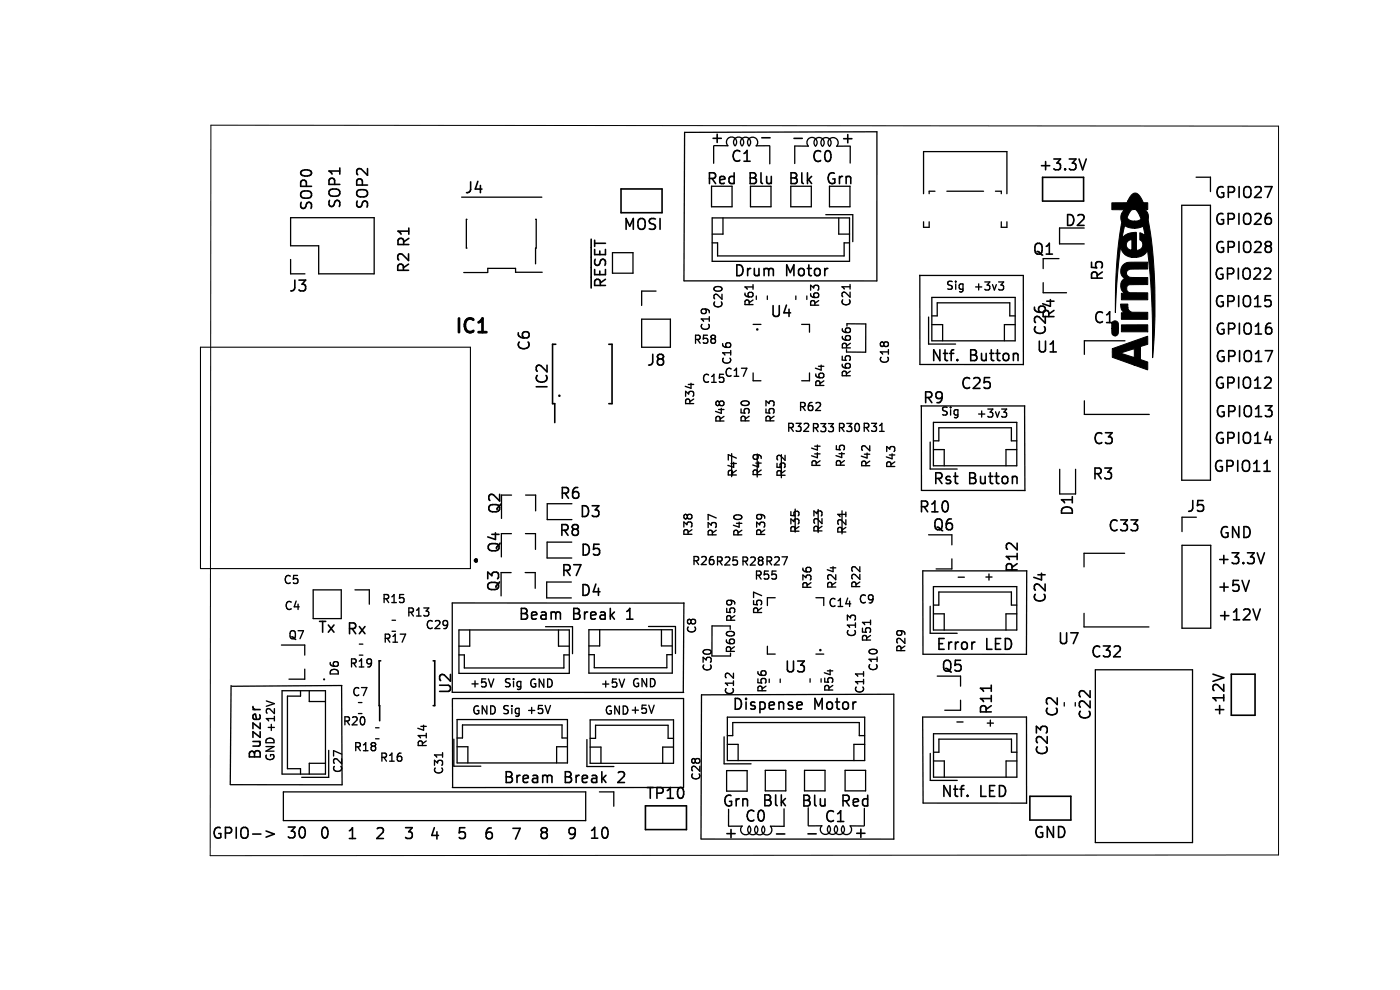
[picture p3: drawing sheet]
<svg xmlns="http://www.w3.org/2000/svg" width="297mm" height="210mm" viewBox="0 0 297 210" stroke-linecap="round" stroke-linejoin="round" font-family="sans-serif">
<g fill="none" stroke="#000" stroke-width=".27">
<path d="M145.2 28.1l40.8-.1v31.6h-40.9zM150.9 39.5h4.4v4.4h-4.4zM151.4 31v3.6M151.5 30.9h2.9M154.4 30.9a1.09 1.09 0 0 1 0-1.5 1.09 1.09 0 0 1 1.6 0 1.09 1.09 0 0 1 0 1.5M155.9 30.9a1.09 1.09 0 0 1 0-1.5 1.09 1.09 0 0 1 1.6 0 1.09 1.09 0 0 1 0 1.5M157.4 31a1.09 1.09 0 0 1 0-1.6 1.09 1.09 0 0 1 1.5 0 1.09 1.09 0 0 1 0 1.6M158.9 31a1.09 1.09 0 0 1 0-1.6 1.09 1.09 0 0 1 1.5 0 1.09 1.09 0 0 1 0 1.6M159.2 39.5h4.4v4.4h-4.4zM163.3 30.9h-2.9M163.3 31v3.8M167.8 39.5h4.3v4.4h-4.3z"/>
<path d="M168.6 31h2.9M168.6 31v3.7M171.5 31a1.09 1.09 0 0 1 0-1.5 1.09 1.09 0 0 1 1.5 0 1.09 1.09 0 0 1 0 1.5M173 31a1.09 1.09 0 0 1 0-1.5 1.09 1.09 0 0 1 1.5 0 1.09 1.09 0 0 1 0 1.5M174.5 31a1.08 1.08 0 0 1-.1-1.5 1.08 1.08 0 0 1 1.6 0 1.08 1.08 0 0 1 0 1.5 1.09 1.09 0 0 1 0-1.5 1.09 1.09 0 0 1 1.5 0 1.09 1.09 0 0 1 0 1.5M176 39.5h4.3v4.4h-4.3zM180.3 31h-2.8M180.4 31.1v3.5M253.7 37.6h3.1v3M61.6 46.2h17.8v11.9h-11.8v-6h-6zM61.6 55v3.1h3.1M97.9 41.8h17"/>
<path d="M98.4 57.8h5M99.1 46.5h-.2v6.1h.2M113.6 46.5h.2l-.2 9.5M115 57.8h-5.6v-.9h-5.9v.9M129.9 53.6h4.4v4.4h-4.4zM151.1 51.5h1.1v2.8h26.9v-2.8h1.1M151.1 46.2h29.1v9.2h-29.1zM153.4 46.2v3.5h-2.3M175.2 45.5h5.7v5.8M177.9 46.2v3.5h2.3M195.1 58.4h22v19M195.1 58.4l.1 18.9h21.9"/>
<path d="M195.9 41.1v-8.9h17.7v8.9M195.9 47v1.2h1.2v-1.2M198.4 40.6h-1.3v.5M200.9 40.6h7.8M211.2 40.6h1.2v.5M212.4 47v1.2h1.2v-1.2M221.3 60v2.1h5M224.7 54.9h-3.4v2.1M230 48.4h-5.2v3.3h5.2M250.7 43.5h6.1v58.4h-6.1zM136.1 67.7h6.1v6h-6.1zM139.2 61.7h-3.1v3.1"/>
<path d="M159.8 68.8h1.6M159.8 79.1v1.7h1.6M160.4 62.8v.7M162.8 62.8v.7M168.8 62.8v.7M170.1 68.8h1.6v1.7M171.2 62.8v.7M171.7 79.1v1.7h-1.6M179.7 69.2v-.5h4l-.1 6h-4v-.5M197 67.3v5.7h5.7M197.7 63.1h17.7v9.2h-17.7zM197.7 68.9h2.3v3.4"/>
<path d="M197.7 67h1.1v-2.8h15.4v2.8h1.2M215.4 68.9h-2.3v3.4M238.7 72.3h-8.7v2.9M155.2 96.2v4.9M160.6 96.3v4.9M165.8 96.4v4.9M195.4 86.1h22M195.5 86.1v17.9l21.9 .1v-18M197.3 93.8v5.7h5.8M198 95.4h2.3v3.4M198 93.5h1.2v-2.8h15.4v2.8h1.1M198 89.6h17.7v9.2h-17.7z"/>
<path d="M215.7 95.4h-2.3v3.4M224.8 99.5v5.3h3.4v-5.3M230 85v2.9h13.8M108.5 113.2h-2.1v4.9M108.5 105h-2.1v5M111.5 113.2h2.1v3.3M111.5 105h2.1v3.4M121.3 115h-5.2v3.4h5.2M121.3 106.9h-5.2v3.3h5.2M168.7 108v4.9M173.6 108.1v4.9M178.6 108.3v4.9"/>
<path d="M197 113.4h4.9v2.2M201.9 118.6v2.1h-3.3M238.6 117.4h-8.6v2.9M250.8 115.7h6v17.6h-6zM253.8 109.7h-3v3.1M59.7 136.8h5v2.2M66.4 125.1h6v6.1h-6zM75.3 125.1h3v3.1M76.2 139h.8M76.2 136.6h.8M83.2 133.9h.7M83.2 131.6h.7"/>
<path d="M97.4 138.9h1.1v2.8h21.1v-2.8h1.2M97.4 133.6h23.4v9.2h-23.4zM99.7 133.6v3.5h-2.3M108.4 121.5h-2.1v4.9M111.4 121.5h2.1v3.3M115.7 132.9h5.8v5.8M118.5 133.6v3.5h2.3M121.2 123.5h-5.2v3.3h5.2M124.9 138.9h1.2v2.7h15.4v-2.7h1.1M124.9 133.6h17.7v9.2h-17.7zM127.2 133.6v3.4h-2.3M137.6 132.9h5.7v5.7"/>
<path d="M140.3 133.6v3.4h2.3M145.1 127.9l-.1 19M145.1 127.9h-49.2v19h49.1M154.9 133.5v-.7h-3.8l-.1 6.4h4v-.7M162.8 137.1v1.6h1.7M164.5 126.8h-1.7v1.7M173.1 138.7h1.7M173.1 126.8h1.7v1.7M195.8 121.1v17.7h22M195.8 121.1h22v17.7M197.3 128.6v5.7h5.8M198 124.4h17.7v9.2h-17.7z"/>
<path d="M198 130.2h2.3v3.4M198 128.4h1.2v-2.8h15.4v2.8h1.1M215.7 130.2h-2.3v3.4M230 130.1v2.9h13.7M49 145.4l-.2 21M59.8 146.5h9.2v17.7h-9.2zM63.8 146.5v1.2h-2.8v15.4h2.8v1.1M64.7 141.9v2.2h-3.4M65.6 146.5v2.3h3.4M69.7 159.2v5.7h-5.7M72.5 145.4l.1 21.1h-23.7M72.5 145.4l-23.4 .2"/>
<path d="M76 151.4h.8M76 149h.8M79.7 156.7h.7M79.7 154.4h.7M96 148.2v18.8M96 148.2h49v18.8M96.3 156.8v5.7h5.7M97 158.4h2.3v3.4M97 156.5h1.1v-2.7h21.1v2.7h1.2M97 152.6h23.4v9.2h-23.4zM120.4 158.4h-2.3v3.4M124.5 156.9v5.7h5.7"/>
<path d="M125.2 152.7h17.7v9.2h-17.7zM125.2 158.5h2.3v3.4M125.2 156.6h1.1v-2.8h15.4v2.8h1.2M142.9 158.5h-2.3v3.4M153.6 156.3v5.7h5.7M154.3 152.1h29.1v9.2h-29.1zM154.3 157.9h2.3v3.4M154.3 156h1.1v-2.7h26.9v2.7h1.1M163.2 144v.8M165.5 144v.8M171.9 144v.7M174.2 144v.7"/>
<path d="M183.4 157.9h-2.3v3.4M197.3 159.8v5.7h5.8M198 159.6h1.2v-2.8h15.4v2.8h1.1M198 155.6h17.7v9.3h-17.7zM198.8 143.4h5v2.2M203.8 148.5v2.2h-3.4M217.8 152.1h-22.1l.1 18.2 22 .1M217.8 152.1v18.3M225.8 149v.8M228.1 149v.8M232.4 142.1h20.6v36.6h-20.6zM60.1 168h64.2v6.1h-64.2z"/>
<path d="M69 161.9h-3.4v2.3M127.2 168h3v3M145 167l-49 .1M148.7 177.9l.1-30.5 40.8-.1v30.7h-40.9M154.1 163.5h4.4v4.3h-4.4zM154.6 171.7v3.5M157.4 175.2a1.09 1.09 0 0 0 0 1.6 1.09 1.09 0 0 0 1.6 0 1.09 1.09 0 0 0 0-1.6 1.08 1.08 0 0 0-.1 1.6 1.08 1.08 0 0 0 1.6 0 1.08 1.08 0 0 0 0-1.6M157.5 175.2l-2.9 .1M160.4 175.2a1.07 1.07 0 0 0 0 1.6 1.07 1.07 0 0 0 1.5 0 1.07 1.07 0 0 0 0-1.5 1.09 1.09 0 0 0 0 1.5 1.09 1.09 0 0 0 1.5 0 1.09 1.09 0 0 0 0-1.5h3M162.4 163.4h4.3v4.4h-4.3zM166.3 171.6v3.6M170.7 163.4h4.3v4.4h-4.3z"/>
<path d="M171.5 171.3v3.8M174.3 175.1a1.09 1.09 0 0 0 0 1.6 1.09 1.09 0 0 0 1.6 0 1.09 1.09 0 0 0 0-1.6M174.4 175.2h-2.9M175.8 175.1a1.09 1.09 0 0 0 0 1.6 1.09 1.09 0 0 0 1.6 0 1.09 1.09 0 0 0 0-1.6M177.3 175.2a1.09 1.09 0 0 0 0 1.5 1.09 1.09 0 0 0 1.5 0 1.09 1.09 0 0 0 0-1.5M178.8 175.2a1.09 1.09 0 0 0 0 1.5 1.09 1.09 0 0 0 1.5 0 1.09 1.09 0 0 0 0-1.5M179.3 163.4h4.3v4.4h-4.3zM180.4 175.2h2.9M183.4 171.5v3.6M198 161.4h2.3v3.5M215.7 161.4h-2.3v3.5"/>
<circle cx="160.7" cy="69.9" r=".13"/>
<circle cx="118.7" cy="83.9" r=".13"/>
<circle cx="174" cy="137.9" r=".13"/>
</g>
<g fill="none" stroke="#000" stroke-width=".34">
<path d="M64 36.3a1.56 1.56 0 0 1 2.1 .3v.2a1.43 1.43 0 0 1-2.3 0zM65 39.5v-.8a.62 .62 0 0 0-.6-.5 .62 .62 0 0 0-.6 .5v.8h2.3M71 39.1v-.9a.62 .62 0 0 0-.6-.4 .62 .62 0 0 0-.6 .4v.9h2.3M72.1 35.6v1.3M72.1 36.3h-2.3l.6 .6M76.9 39.3v-.9a.62 .62 0 0 0-.6-.5 .62 .62 0 0 0-.6 .5v.9h2.3M78 35.8v1.4l-1.3-1.3a.62 .62 0 0 0-1 .3v.5l.2 .4M99.8 38.6v1.6a.74 .74 0 0 1-.8 .7M101.4 38.5l-.6 1.6h1.4M101.9 39.3v1.6M150.5 37.9h.9a.62 .62 0 0 0 .4-.6 .62 .62 0 0 0-.4-.6h-.9v2.2M151.1 37.9l.7 1"/>
<path d="M151.3 29.3h1.7M152.1 28.5v1.7M152.7 38.2l1.1-.2-.1-.5-.7-.1-.3 .3 .1 1.1 .2 .1 .7-.1M155.7 37.5l-.6-.1-.5 .5v.6l.3 .3 .2 .1 .6-.1M155.7 36.7v2.2M157 32.1a.92 .92 0 0 0-1.2 0 .92 .92 0 0 0-.3 1.1 .86 .86 0 0 0 .5 .9 .86 .86 0 0 0 1-.1M157.8 34.2h1.3M157.8 32.6l.7-.7v2.3M159.1 36.7l1 .1a.55 .55 0 0 1 .2 .5 .55 .55 0 0 1-.4 .4 .61 .61 0 0 1 .6 .6 .61 .61 0 0 1-.5 .6h-.9zM159.1 37.7h.8M161.4 36.7v1.9l.4 .3M161.6 29.2h1.8"/>
<path d="M162.6 37.4l.1 1.4a.62 .62 0 0 0 .9-.1M163.6 37.4v1.5M167.8 36.7l1 .1a.55 .55 0 0 1 .2 .5 .55 .55 0 0 1-.4 .4 .61 .61 0 0 1 .5 .6 .61 .61 0 0 1-.4 .6h-.9zM167.8 37.7h.8M168.4 29.4h1.8M170.1 36.7v1.9l.3 .3M171.3 36.7v2.2M171.5 38.1l.7 .8M172.2 37.4l-.9 .9M174.1 32.2a.92 .92 0 0 0-1.1 0 .92 .92 0 0 0-.3 1.1 .86 .86 0 0 0 .4 .8 .86 .86 0 0 0 1-.1M175.2 32.2a.55 .55 0 0 1 .5-.2 .55 .55 0 0 1 .5 .4 1.18 1.18 0 0 1-.7 1.8 1.39 1.39 0 0 1-.3-2zM177 36.8a.94 .94 0 0 0-1.1 .1 .94 .94 0 0 0-.2 1.1 .86 .86 0 0 0 .4 .8 .86 .86 0 0 0 1-.1v-.7h-.4"/>
<path d="M178.1 37.4v1.5M178.7 37.4l-.4 .1-.2 .4M179 29.4h1.7M179.5 37.6a.57 .57 0 0 1 1 .1v1.2M179.5 37.4v1.5M179.8 28.5v1.8M220.9 35.1h1.8M221.2 37.6h8.7v5.1h-8.7zM221.8 34.3v1.7M223.6 33.7h1.4l-.8 .9a.62 .62 0 0 1 .8 .4v.6l-.2 .3-.9 .1-.3-.2M226 35.8l.1 .1-.1 .1M226 35.8l-.1 .1 .1 .1"/>
<path d="M226 35.8v.2M226.8 33.7h1.5l-.8 .9a.62 .62 0 0 1 .8 .4v.6l-.3 .3-.8 .1-.4-.2M228.9 33.7l.8 2.3 .7-2.3M259.5 39.7a.94 .94 0 0 0-1.1 .1 .94 .94 0 0 0-.2 1.1 .86 .86 0 0 0 .4 .9 .86 .86 0 0 0 1-.1v-.8h-.4M262.9 39.6v2.3M264.2 39.7a.76 .76 0 0 1 .8 0 .76 .76 0 0 1 .4 .7v.7a.76 .76 0 0 1-.8 .8 .76 .76 0 0 1-.7-.8v-.7zM266.3 39.8l.3-.2 .7 .1a.62 .62 0 0 1 .2 .9l-1.4 1.3h1.5M268.3 39.6h1.6l-1 2.3M62.5 59.4v1.7a.74 .74 0 0 1-.8 .6M63.4 59.4h1.4l-.7 .9a.62 .62 0 0 1 .7 .4v.6l-.2 .3-.9 .1-.3-.2M63.9 42.9l-.1 .3 .1 .8a.55 .55 0 0 0 .6 .2 .55 .55 0 0 0 .4-.4 .84 .84 0 0 1 .5-.9l.5 .1 .2 .3-.1 .9M63.9 40.8a1.46 1.46 0 0 1 2.2 .3 .77 .77 0 0 1-.8 .9h-.7a.76 .76 0 0 1-.7-.4 .76 .76 0 0 1 0-.8z"/>
<path d="M69.9 42.5l-.1 .3 .1 .8a.55 .55 0 0 0 .6 .2 .55 .55 0 0 0 .4-.4 .84 .84 0 0 1 .5-.9l.5 .1 .2 .3-.1 .9M69.9 40.4a1.46 1.46 0 0 1 2.2 .2 .77 .77 0 0 1-.8 1h-.7a.76 .76 0 0 1-.7-.4 .76 .76 0 0 1 0-.8zM75.8 42.6l-.1 .4 .1 .7a.55 .55 0 0 0 .5 .2 .55 .55 0 0 0 .5-.4 .84 .84 0 0 1 .5-.9l.4 .1 .3 .4-.1 .8M75.8 40.6a1.46 1.46 0 0 1 2.2 .2 .77 .77 0 0 1-.8 1h-.8a.76 .76 0 0 1-.7-.4 .76 .76 0 0 1 .1-.8zM85.6 57.3v-.8a.62 .62 0 0 0-.6-.5 .62 .62 0 0 0-.6 .5v.8h2.3M85.6 51.9v-.9a.62 .62 0 0 0-.6-.5 .62 .62 0 0 0-.6 .5v.9h2.3M86.7 56l-1.1 .8M86.7 53.8v1.5l-1.3-1.3a.62 .62 0 0 0-1 .3v.5l.2 .4M86.7 50.6l-1.1 .7M86.7 48.4v1.3M86.7 49h-2.3l.7 .7M125.4 50.7v10.4"/>
<path d="M126.2 51v1.3M126.2 52.9v1.1h2.2v-1.1M126.2 57.2v1.1h2.2v-1.1M126.2 51.6h2.2M126.3 55l-.1 .3 .1 .8a.55 .55 0 0 0 .5 .2 .55 .55 0 0 0 .4-.4 .84 .84 0 0 1 .6-.9l.4 .1 .2 .3-.1 .9M127.2 53.2v.8M127.2 57.5v.8M128.4 59.2l-1 .8M131.7 40.1h8.8v5h-8.8zM132.8 48.6v-2.2l.8 1.6 .8-1.6v2.2M135.7 46.5a.76 .76 0 0 1 .8-.1 .76 .76 0 0 1 .4 .7v.8a.76 .76 0 0 1-.8 .8 .76 .76 0 0 1-.8-.8v-.8zM139 46.5l-.3-.1-.7 .1a.55 .55 0 0 0-.3 .5 .55 .55 0 0 0 .5 .4 .84 .84 0 0 1 .8 .6l-.1 .4-.3 .2-.9-.1"/>
<path d="M140 46.4v2.2M156.3 56.2a1.21 1.21 0 0 1 1.3 .7 1.21 1.21 0 0 1-.4 1.5l-.9 .1zM158.6 56.9v1.6M159.3 56.9l-.5 .2-.2 .3M160 56.9l.1 1.5a.62 .62 0 0 0 .9-.1M161 56.9v1.6M162.1 57.2a.57 .57 0 0 1 1 .1M162.1 56.9v1.6M163.1 57.3l.3-.4 .6 .2 .1 1.4M163.1 57.3v1.2M166.9 58.5v-2.3l.8 1.6 .7-1.6v2.3M169.5 57.2a.62 .62 0 0 1 .6-.3 .62 .62 0 0 1 .5 .5v.6a.62 .62 0 0 1-.6 .5 .62 .62 0 0 1-.6-.5z"/>
<path d="M171.3 56.9h.8M171.6 56.2v1.9l.1 .3 .4 .1M172.9 57.2a.62 .62 0 0 1 .6-.3 .62 .62 0 0 1 .5 .5v.6a.62 .62 0 0 1-.6 .5 .62 .62 0 0 1-.6-.5zM175 56.9v1.6M175.6 56.9l-.4 .2-.2 .3M219.9 51.7a.76 .76 0 0 1 .8 0 .76 .76 0 0 1 .4 .7v.7a.76 .76 0 0 1-.8 .8 .76 .76 0 0 1-.7-.8v-.7zM220 53.4l.4 .1 .8 .6M222 52.3l.6-.7v2.3M222 53.9h1.3M226.5 45.5a1.21 1.21 0 0 1 1.3 .8 1.21 1.21 0 0 1-.4 1.4l-.9 .1zM228.7 45.7l.3-.2 .8 .1a.62 .62 0 0 1 .1 .9l-1.3 1.3h1.4M231.6 55.6v1.1l1.1 .1-.3-.3 .1-.8 .4-.2 .7 .1 .2 .3v.6l-.2 .3"/>
<path d="M232.8 59v-.9a.62 .62 0 0 0-.6-.4 .62 .62 0 0 0-.6 .4v.9h2.2M233.8 57.7l-1 .8M259.3 57a.94 .94 0 0 0-1 .1 .94 .94 0 0 0-.3 1.1 .86 .86 0 0 0 .5 .9 .86 .86 0 0 0 .9-.1v-.8h-.4M259.5 51.3a.94 .94 0 0 0-1.1 .2 .94 .94 0 0 0-.3 1 .86 .86 0 0 0 .5 .9 .86 .86 0 0 0 1-.1v-.8h-.5M259.5 45.4a.94 .94 0 0 0-1.1 .1 .94 .94 0 0 0-.3 1.1 .86 .86 0 0 0 .5 .9 .86 .86 0 0 0 1-.1v-.8h-.5M260.4 58.1h.9a.62 .62 0 0 0 .4-.6 .62 .62 0 0 0-.4-.6h-.9v2.3M260.5 52.4h.9a.62 .62 0 0 0 .5-.6 .62 .62 0 0 0-.5-.6h-.9v2.3M260.5 46.5h.9a.62 .62 0 0 0 .5-.6 .62 .62 0 0 0-.5-.6h-.9v2.3M260.6 40.8h.9a.62 .62 0 0 0 .4-.6 .62 .62 0 0 0-.4-.6h-.9v2.3M262.7 56.9v2.3M262.8 45.3v2.3M262.8 51.2v2.3"/>
<path d="M263.8 57.2a.77 .77 0 0 1 .9-.3 .77 .77 0 0 1 .5 .8v.7a.76 .76 0 0 1-.7 .8 .76 .76 0 0 1-.8-.8zM264.1 51.3a.76 .76 0 0 1 .8 0 .76 .76 0 0 1 .4 .7v.8a.76 .76 0 0 1-.7 .8 .76 .76 0 0 1-.8-.8v-.8zM264.1 45.4a.76 .76 0 0 1 .8-.1 .76 .76 0 0 1 .4 .7v.8a.76 .76 0 0 1-.7 .8 .76 .76 0 0 1-.8-.8v-.8zM266.1 57.1l.3-.2 .8 .1a.62 .62 0 0 1 .1 .9l-1.3 1.3h1.4M266.2 51.5l.3-.3 .8 .1a.62 .62 0 0 1 .1 .9l-1.3 1.3h1.4M266.2 45.5l.3-.2 .8 .1a.62 .62 0 0 1 .1 .9l-1.3 1.3h1.4M268.3 57.1l.3-.2 .8 .1a.62 .62 0 0 1 .1 .9l-1.3 1.3h1.4M268.8 52.2l-.2-.1a.47 .47 0 0 1-.2-.5 .47 .47 0 0 1 .4-.4l.7 .1a.47 .47 0 0 1 .2 .6 .47 .47 0 0 1-.4 .3M268.8 52.2l-.4 .5 .1 .6 .3 .2 .7-.1 .2-.3-.1-.7-.3-.2M268.8 52.2h.5M269.5 45.3a.91 .91 0 0 0-1.1 1v.8l.2 .4 .7 .1 .3-.2 .1-.8-.2-.3-.7-.1-.4 .4M110 70.6a.91 .91 0 0 0 .9 1.1h.9l.3-.2 .1-.7-.2-.3-.7-.1-.4 .2-.1 .6 .5 .5"/>
<path d="M110.2 72.6a.92 .92 0 0 0 0 1.1 .92 .92 0 0 0 1.1 .3 .86 .86 0 0 0 .8-.5 .86 .86 0 0 0-.1-.9M114 79.6a.92 .92 0 0 0 0 1.2 .92 .92 0 0 0 1.1 .3 .86 .86 0 0 0 .8-.5 .86 .86 0 0 0-.1-1M116 77.5v1.4l-1.3-1.3a.62 .62 0 0 0-.9 .3v.5l.2 .4M117.9 73h-.7v12.6h.5v4M127.4 60.6v-.9a.62 .62 0 0 0-.6-.5 .62 .62 0 0 0-.6 .5v.9h2.2M129.2 73h.6v12.6h-.6M138.5 75.2v1.6a.74 .74 0 0 1-.9 .6M139.9 76.1l-.4 .5 .1 .6 .3 .2 .6-.1 .3-.3-.1-.6-.4-.3M139.9 76.1l-.2-.1a.47 .47 0 0 1-.2-.5 .47 .47 0 0 1 .4-.3l.6 .1a.47 .47 0 0 1 .3 .5 .47 .47 0 0 1-.5 .3M139.9 76.1h.4M164 64.8v1.9l.4 .4h.5l.4-.4v-1.9M166.8 64.7l-.5 1.7h1.4"/>
<path d="M167.4 65.6v1.5M199.4 74.2v2.3l-1.3-2.3v2.3M200.2 75h.8M200.5 74.2v2l.1 .2 .4 .1M201.5 75h.8M202.3 74.2l-.4 .1-.1 .2v2M203.1 76.3l.1 .1-.1 .1M203.1 76.3l-.1 .1 .1 .1M203.1 76.3v.2M205.9 74.2l1 .1a.55 .55 0 0 1 .2 .6 .55 .55 0 0 1-.4 .4 .61 .61 0 0 1 .6 .5 .61 .61 0 0 1-.5 .7h-.9zM205.9 75.3h.8M208.2 75l.1 1.4a.62 .62 0 0 0 .9-.1"/>
<path d="M209.2 75v1.5M210 75h.8M210.3 74.2v2l.1 .2 .4 .1M211.3 75h.9M211.6 74.2v2l.1 .2 .5 .1M213 75.1a.62 .62 0 0 1 1 .3v.7a.62 .62 0 0 1-.6 .4 .62 .62 0 0 1-.6-.4v-.7zM215 75.2a.57 .57 0 0 1 1 .1v1.2M215 75v1.5M219.5 65.2a.91 .91 0 0 0 .9 1h.9l.3-.2 .1-.6-.2-.4-.7-.1-.4 .3-.1 .6 .5 .4M219.7 69.3a.92 .92 0 0 0 0 1.1 .92 .92 0 0 0 1.1 .3 .86 .86 0 0 0 .8-.4 .86 .86 0 0 0-.1-1M220.5 72.4v1.8l.4 .5h.5l.4-.5v-1.8M221.7 67.1v1.4l-1.3-1.3a.62 .62 0 0 0-.9 .4v.5l.2 .3"/>
<path d="M222.1 63.9h1.5M222.5 67.2v-.9a.62 .62 0 0 0-.6-.5 .62 .62 0 0 0-.6 .5v.9h2.3M222.8 74.7h1.3M222.8 73l.6-.6v2.3M222.8 63.6v1.4l-1.6-.6M223.6 65.9l-1.1 .7M233.9 66.4a.92 .92 0 0 0-1.2-.1 .92 .92 0 0 0-.2 1.1 .86 .86 0 0 0 .4 .9 .86 .86 0 0 0 1-.1M234.8 68.4h1.3M234.8 66.8l.6-.7v2.3M259.4 62.8a.94 .94 0 0 0-1.1 .2 .94 .94 0 0 0-.2 1 .86 .86 0 0 0 .4 .9 .86 .86 0 0 0 1-.1v-.8h-.4M259.5 68.7a.94 .94 0 0 0-1 .1 .94 .94 0 0 0-.3 1.1 .86 .86 0 0 0 .5 .9 .86 .86 0 0 0 1-.2v-.7h-.5M259.6 74.5a.94 .94 0 0 0-1.1 .1 .94 .94 0 0 0-.2 1.1 .86 .86 0 0 0 .4 .9 .86 .86 0 0 0 1-.1v-.8h-.4"/>
<path d="M260.5 63.9h.9a.62 .62 0 0 0 .4-.6 .62 .62 0 0 0-.4-.6h-.9v2.3M260.6 69.8h.9a.62 .62 0 0 0 .5-.6 .62 .62 0 0 0-.5-.6h-.9v2.3M260.7 75.6h.8a.62 .62 0 0 0 .5-.6 .62 .62 0 0 0-.5-.6h-.8v2.3M262.8 62.7v2.3M262.9 68.6v2.3M263 74.4v2.3M264.1 62.8a.76 .76 0 0 1 .8 0 .76 .76 0 0 1 .4 .7v.8a.76 .76 0 0 1-.8 .8 .76 .76 0 0 1-.7-.8v-.8zM264.2 68.7a.76 .76 0 0 1 .8-.1 .76 .76 0 0 1 .4 .7v.8a.76 .76 0 0 1-.7 .8 .76 .76 0 0 1-.8-.8v-.8zM264.3 74.5a.76 .76 0 0 1 .8-.1 .76 .76 0 0 1 .4 .7v.8a.76 .76 0 0 1-.8 .8 .76 .76 0 0 1-.8-.8v-.8zM266.2 63.4l.6-.7v2.3M266.2 65h1.3M266.3 69.2l.7-.6v2.3"/>
<path d="M266.3 70.9h1.3M266.3 75l.7-.6v2.3M266.3 76.7h1.4M268.4 74.4h1.5l-.9 2.3M269.5 62.7h-1.1l-.1 1.1 .4-.2 .7 .1 .2 .3-.1 .8-.3 .2h-.5l-.4-.2M269.6 68.6a.91 .91 0 0 0-1.1 .9v.9l.2 .3 .7 .2 .3-.3 .1-.7-.2-.4-.7-.1-.4 .5M113.8 82h2.2M196.4 84.3h.8a.62 .62 0 0 0 .5-.6 .62 .62 0 0 0-.5-.6h-.8v2.3M196.9 84.3l.8 1.1M199.9 84.1l-.5 .4-.6-.1-.2-.3v-.5l.2-.4 .6-.1 .4 .2a1.52 1.52 0 0 1-.6 2.1h-.4M205.7 80.3a.92 .92 0 0 0-1.1 0 .92 .92 0 0 0-.3 1.1 .86 .86 0 0 0 .4 .9 .86 .86 0 0 0 1-.1M206.6 80.3l.3-.2 .8 .1a.62 .62 0 0 1 .1 .9l-1.3 1.3h1.4"/>
<path d="M210 80.1h-1.1l-.1 1.1 .3-.2 .7 .1 .3 .3-.1 .8-.4 .2h-.5l-.3-.2M233.7 92a.92 .92 0 0 0-1.1 0 .92 .92 0 0 0-.3 1.1 .86 .86 0 0 0 .5 .9 .86 .86 0 0 0 .9-.1M234.4 99.3h1.4l-.8 .9a.62 .62 0 0 1 .8 .4v.5l-.2 .4-.9 .1-.3-.2M234.5 91.8h1.4l-.7 .9a.62 .62 0 0 1 .7 .4v.5l-.2 .4-.9 .1-.3-.2M259.2 97.8a.94 .94 0 0 0-1.1 .1 .94 .94 0 0 0-.2 1.1 .86 .86 0 0 0 .4 .9 .86 .86 0 0 0 1-.1v-.8h-.4M259.4 91.8a.94 .94 0 0 0-1.1 .2 .94 .94 0 0 0-.2 1 .86 .86 0 0 0 .4 .9 .86 .86 0 0 0 1-.1v-.8h-.4M259.4 80.1a.94 .94 0 0 0-1.1 .2 .94 .94 0 0 0-.2 1 .86 .86 0 0 0 .4 .9 .86 .86 0 0 0 1-.1v-.8h-.4M259.6 86.2a.94 .94 0 0 0-1.1 .1 .94 .94 0 0 0-.2 1.1 .86 .86 0 0 0 .4 .9 .86 .86 0 0 0 1-.1v-.8h-.4M260.3 98.9h.9a.62 .62 0 0 0 .4-.6 .62 .62 0 0 0-.4-.6h-.9v2.3M260.5 81.2h.9a.62 .62 0 0 0 .4-.6 .62 .62 0 0 0-.4-.6h-.9v2.3M260.5 92.9h.9a.62 .62 0 0 0 .4-.6 .62 .62 0 0 0-.4-.6h-.9v2.3M260.7 87.3h.8a.62 .62 0 0 0 .5-.6 .62 .62 0 0 0-.5-.6h-.8v2.3"/>
<path d="M262.6 97.7v2.3M262.8 80v2.3M262.8 91.7v2.3M263 86.1v2.3M263.9 97.8a.76 .76 0 0 1 .8-.1 .76 .76 0 0 1 .4 .7v.8a.76 .76 0 0 1-.8 .8 .76 .76 0 0 1-.7-.8v-.8zM264.1 80.1a.76 .76 0 0 1 .8 0 .76 .76 0 0 1 .4 .7v.8a.76 .76 0 0 1-.8 .8 .76 .76 0 0 1-.7-.8v-.8zM264.1 91.8a.76 .76 0 0 1 .8 0 .76 .76 0 0 1 .4 .7v.8a.76 .76 0 0 1-.8 .8 .76 .76 0 0 1-.7-.8v-.8zM264.3 86.2a.76 .76 0 0 1 .8-.1 .76 .76 0 0 1 .4 .7v.8a.76 .76 0 0 1-.8 .8 .76 .76 0 0 1-.8-.8v-.8zM266 100h1.3M266 98.3l.6-.6v2.3M266.2 94h1.3M266.2 80.7l.6-.7v2.3"/>
<path d="M266.2 92.4l.6-.7v2.3M266.2 82.3h1.3M266.3 88.4h1.4M266.3 86.7l.7-.6v2.3M268.1 98.3l.7-.6v2.3M268.1 100h1.4M268.3 80.2l.4-.2 .7 .1a.62 .62 0 0 1 .1 .9l-1.3 1.3h1.4M268.4 86.1h1.4l-.7 .9a.62 .62 0 0 1 .7 .4v.5l-.2 .4-.9 .1-.3-.2M268.9 91.6l-.6 1.7h1.5M269.4 92.5v1.5M103.7 115.6a1.46 1.46 0 0 1 2.2 .3 .77 .77 0 0 1-.8 .9h-.8a.76 .76 0 0 1-.7-.4 .76 .76 0 0 1 .1-.8zM103.8 107.4a1.46 1.46 0 0 1 2.2 .2 .77 .77 0 0 1-.8 1h-.7a.76 .76 0 0 1-.7-.4 .76 .76 0 0 1 0-.8z"/>
<path d="M104.3 113.3h1.6M105.1 113v1.4l-1.6-.5M106 104.9v1.4l-1.3-1.3a.62 .62 0 0 0-1 .3v.5l.2 .4M106.1 115.2l-.7 .8-.1 .4M106.2 106.9l-.6 .8-.2 .4M119.2 112.5h.9a.62 .62 0 0 0 .4-.6 .62 .62 0 0 0-.4-.6h-.9v2.3M119.3 104.6h.9a.62 .62 0 0 0 .4-.6 .62 .62 0 0 0-.4-.6h-.9v2.3M119.7 112.5l.8 1.1M119.8 104.6l.8 1.1M121.7 119.8h1.5l-1 2.3M121.8 112.3l-.2-.2a.47 .47 0 0 1-.2-.5 .47 .47 0 0 1 .4-.3l.7 .1a.47 .47 0 0 1 .2 .5 .47 .47 0 0 1-.4 .4M121.8 112.3l-.4 .4 .1 .6 .3 .3h.5l.4-.5v-.4l-.4-.4"/>
<path d="M121.8 112.3h.5M122.6 103.4a.91 .91 0 0 0-1.1 1v.9l.2 .3 .6 .1 .4-.2 .1-.8-.2-.3-.7-.1-.4 .4M123.6 107.3a1.21 1.21 0 0 1 1.3 .7 1.21 1.21 0 0 1-.5 1.5l-.8 .1zM123.7 115.4a1.21 1.21 0 0 1 1.3 .8 1.21 1.21 0 0 1-.4 1.4l-.9 .1zM125.6 107.3h1.4l-.7 .9a.62 .62 0 0 1 .7 .4v.5l-.2 .4-.8 .1-.4-.2M127.1 115.4h-1.1l-.1 1.1 .3-.2 .8 .1 .2 .4-.1 .7-.3 .2h-.6l-.3-.2M195.5 107.5h.9a.62 .62 0 0 0 .4-.6 .62 .62 0 0 0-.4-.6h-.9v2.3M196 107.5l.8 1.1M197.7 108.6h1.3M197.7 106.9l.6-.6v2.3M198.4 110.4a.77 .77 0 0 1 .9-.3 .77 .77 0 0 1 .6 .7v.8a.76 .76 0 0 1-.8 .8 .76 .76 0 0 1-.8-.8zM198.5 101.5h.9a.62 .62 0 0 0 .5-.6 .62 .62 0 0 0-.5-.6h-.9v2.3"/>
<path d="M198.8 111.8l.4 .1 .8 .7M199.1 101.5l.7 1.1M200.1 106.5a.55 .55 0 0 1 .5-.2 .55 .55 0 0 1 .5 .4 1.18 1.18 0 0 1-.7 1.9 1.39 1.39 0 0 1-.3-2.1zM201.6 101.2l-.6-.1-.3 .3 .1 .3 .8 .2 .1 .2-.1 .4-.2 .1-.7-.1M201.8 110.1a.91 .91 0 0 0-1.1 1v.8l.3 .4 .6 .1 .3-.2 .1-.8-.2-.3-.6-.1-.5 .4M202.3 101.1h.9M202.7 100.3v2l.1 .2 .4 .1M205.7 100.3l1 .1a.55 .55 0 0 1 .2 .6 .55 .55 0 0 1-.4 .4 .61 .61 0 0 1 .6 .5 .61 .61 0 0 1-.5 .7h-.9zM205.7 101.4h.8M208 101.1l.1 1.4a.62 .62 0 0 0 .9-.1M209 101.1v1.5M209.8 101.1h.8"/>
<path d="M210.1 100.3v2l.1 .2 .4 .1M211.1 101.1h.8M211.4 100.3v2l.1 .2 .4 .1M212.7 101.3a.62 .62 0 0 1 .6-.3 .62 .62 0 0 1 .5 .5v.6a.62 .62 0 0 1-.6 .5 .62 .62 0 0 1-.6-.5zM214.8 101.3a.57 .57 0 0 1 1 .1v1.2M214.8 101.1v1.5M215.8 115.2v1.4l-1.3-1.3a.62 .62 0 0 0-1 .3v.6l.2 .3M215.8 119.6l-1.1 .7M215.8 117.4v1.3M215.8 118h-2.3l.6 .7M225.5 107.8a1.2 1.2 0 0 1 1.4-.2 1.2 1.2 0 0 1 .6 1.2h-2.3v-.5zM227.5 105.4v1.3"/>
<path d="M227.5 106h-2.3l.6 .7M232.3 100.5h.9a.62 .62 0 0 0 .4-.6 .62 .62 0 0 0-.4-.6h-.9v2.3M232.8 100.5l.8 1.1M237 110.5a.92 .92 0 0 0-1.2 0 .92 .92 0 0 0-.2 1.1 .86 .86 0 0 0 .4 .9 .86 .86 0 0 0 1-.1M237.7 110.3h1.5l-.8 .9a.62 .62 0 0 1 .8 .4v.5l-.3 .4-.8 .1-.4-.2M239.9 110.3h1.4l-.7 .9a.62 .62 0 0 1 .7 .4v.5l-.2 .4-.8 .1-.4-.2M253 106.2v1.6a.74 .74 0 0 1-.8 .7M255.2 106.2h-1.1l-.1 1.1 .3-.3 .8 .1 .2 .4-.1 .7-.3 .3h-.6l-.3-.3M258.8 118.7h1.7M259.6 117.8v1.8M260.4 111.8a.94 .94 0 0 0-1.1 .2 .94 .94 0 0 0-.2 1 .86 .86 0 0 0 .4 .9 .86 .86 0 0 0 1-.1v-.8h-.4M261.4 117.3h1.4l-.8 .8a.62 .62 0 0 1 .8 .5v.5l-.2 .3-.9 .2-.3-.3"/>
<path d="M262.8 111.7v2.3l-1.3-2.3v2.3M263.8 119.3l.1 .1-.1 .2M263.8 119.3l-.1 .1 .1 .2M263.8 119.3v.3M263.9 111.7a1.21 1.21 0 0 1 1.3 .8 1.21 1.21 0 0 1-.4 1.4l-.9 .1zM264.6 117.3h1.5l-.8 .8a.62 .62 0 0 1 .8 .5v.5l-.3 .3-.8 .2-.4-.3M266.7 117.3l.8 2.3 .7-2.3M67.8 131.8h1.3M68.4 131.8v2.3M69.6 132.6l1.2 1.5M70.8 132.6l-1.2 1.5M74.2 133.3h.8a.62 .62 0 0 0 .5-.6 .62 .62 0 0 0-.5-.6h-.8v2.3"/>
<path d="M74.7 133.3l.8 1.1M76.2 132.9l1.2 1.5M77.4 132.9l-1.2 1.5M103.5 122.8v-1.4l.8 .7a.62 .62 0 0 1 .5-.7h.5l.4 .2 .1 .8-.3 .4M103.6 123.9a1.46 1.46 0 0 1 2.2 .2 .77 .77 0 0 1-.8 1h-.8a.76 .76 0 0 1-.7-.4 .76 .76 0 0 1 .1-.8zM106 123.4l-.7 .8-.1 .4M110.6 129.1l1 .1a.55 .55 0 0 1 .2 .5 .55 .55 0 0 1-.4 .4 .61 .61 0 0 1 .5 .6 .61 .61 0 0 1-.4 .6h-.9zM110.6 130.1h.8M112.8 130.6l1.1-.2-.1-.5-.7-.1-.3 .3 .1 1.1 .2 .1 .7-.1M114.9 129.9l.2-.1 .6 .1 .1 1.4M115.8 130.4l-.7 .1a.45 .45 0 0 0-.4 .4 .45 .45 0 0 0 .4 .4l.7-.1M116.9 130a.57 .57 0 0 1 1 .1"/>
<path d="M116.9 129.8v1.5M117.9 130.1l.3-.3 .6 .1 .1 1.4M117.9 130.1v1.2M119.6 121h.9a.62 .62 0 0 0 .5-.6 .62 .62 0 0 0-.5-.6h-.9v2.3M120.2 121l.7 1.1M121.7 129.1l1 .1a.55 .55 0 0 1 .2 .5 .55 .55 0 0 1-.4 .4 .61 .61 0 0 1 .6 .6 .61 .61 0 0 1-.5 .6h-.9zM121.7 130.1h.8M123.7 124a1.21 1.21 0 0 1 1.3 .7 1.21 1.21 0 0 1-.4 1.5l-.9 .1zM124 129.8v1.5M124.7 129.8l-.5 .1-.2 .4M125.3 130.6l1.1-.2-.1-.5-.6-.1-.4 .3 .1 1.1 .3 .1 .6-.1M126.4 123.9l-.5 1.6h1.4"/>
<path d="M127 124.8v1.5M127.4 129.9l.2-.1 .7 .1 .1 1.4M128.4 130.4l-.8 .1a.45 .45 0 0 0-.3 .4 .45 .45 0 0 0 .3 .4l.8-.1M129.5 129.1v2.2M129.7 130.5l.6 .8M130.3 129.8l-.8 .9M133 131.3h1.3M133 129.7l.6-.6v2.2M199.2 136.5h.8M200.3 135.4h-1.1v2.3h1.1M201.3 136.2v1.5M201.9 136.2l-.4 .1-.2 .3"/>
<path d="M202.7 136.2v1.5M203.3 136.2l-.4 .1-.2 .3M204.2 136.3a.62 .62 0 0 1 1 .3v.7a.62 .62 0 0 1-.6 .5 .62 .62 0 0 1-.6-.5v-.7zM206.2 136.2v1.5M206.8 136.2l-.4 .1-.2 .3M209.3 135.4v2.3h1.1M211.2 136.5h.8M212.3 135.4h-1.1v2.3h1.1M213.3 135.4a1.21 1.21 0 0 1 1.3 .8 1.21 1.21 0 0 1-.5 1.4l-.8 .1zM214.7 120.9v-.9a.62 .62 0 0 0-.6-.4 .62 .62 0 0 0-.6 .4v.9h2.3M219.6 126.1a.92 .92 0 0 0 0 1.1 .92 .92 0 0 0 1.1 .3 .86 .86 0 0 0 .9-.5 .86 .86 0 0 0-.1-.9M220.2 121.9h1.5"/>
<path d="M220.9 121.6v1.4l-1.6-.5M221.7 123.9v1.4l-1.3-1.3a.62 .62 0 0 0-1 .3v.6l.2 .3M225 134.2v1.9l.4 .4 .7-.1 .2-.3v-1.9M227.1 134.2h1.6l-1 2.3M233.3 137.2a.92 .92 0 0 0-1.1 0 .92 .92 0 0 0-.3 1.1 .86 .86 0 0 0 .4 .9 .86 .86 0 0 0 1-.1M234.1 137h1.4l-.8 .9a.62 .62 0 0 1 .8 .4v.6l-.2 .3-.9 .1-.3-.2M236.4 137.2l.3-.2 .7 .1a.62 .62 0 0 1 .2 .9l-1.4 1.3h1.5M258.8 124.5h1.8M258.9 130.6h1.8M259.7 123.7v1.7M259.8 129.7v1.8M261.7 131.5h1.3"/>
<path d="M261.7 129.8l.6-.6v2.3M262.7 123.1h-1.1l-.1 1.1 .4-.2 .7 .1 .2 .3-.1 .8-.3 .2h-.5l-.4-.2M263.5 123.1l.8 2.3 .7-2.3M263.9 129.4l.3-.2 .7 .1a.62 .62 0 0 1 .2 .9l-1.4 1.3h1.5M265.8 129.2l.8 2.3 .7-2.3M53.1 159.5a.54 .54 0 0 1 .9 .3 .61 .61 0 0 1 .5-.6 .61 .61 0 0 1 .7 .5v.9h-2.3v-.8zM53.7 157.3h1.5M53.7 149.9l.1 .4 .3 .2M53.7 150.5h1.5M54 159.8v.8M55 157.3a.57 .57 0 0 1-.1 1h-1.2M55.1 151.6l.1 .7-.3 .3-1.1-.1-.1-.2 .1-.7 .4-.1 .2 1.1"/>
<path d="M55.2 153.4v1.2l-1.5-1.2v1.2M55.2 155.2v1.2l-1.5-1.2v1.2M80.8 140.2h-.4l.1 12.7M91.9 140.2h.3v9.5h-.3M93.3 145.4h1.8l.5 .4-.2 .6-.3 .3h-1.8M95.6 143.1v1.4l-1.4-1.3a.62 .62 0 0 0-.9 .3v.5l.2 .4M156 148.1a1.21 1.21 0 0 1 1.3 .8 1.21 1.21 0 0 1-.4 1.4l-.9 .1zM158.3 148.1v.3M158.3 148.9v1.5M158.3 148.1l-.1 .2 .1 .1M158.3 148.1l.1 .2-.1 .1M160.1 149l-.5-.1-.3 .3 .1 .4 .7 .2 .1 .2-.1 .3-.2 .1-.6-.1"/>
<path d="M161.2 149l.7-.1 .4 .4v.7l-.2 .3-.2 .1-.7-.1M161.2 148.9v2.3M163.2 149.7l1.1-.2-.1-.5-.7-.1-.3 .3 .1 1.1 .2 .1 .7-.1M165.3 149.1a.57 .57 0 0 1 .9 .1v1.2M165.3 148.9v1.5M167 140.2v1.9l.5 .4h.4l.4-.4v-1.9M168.1 149l-.6-.1-.3 .3 .1 .4 .8 .2 .1 .2-.1 .3-.2 .1-.7-.1M169.1 149.7l1.1-.2-.1-.5-.7-.1-.3 .3 .1 1.1 .2 .1 .7-.1M169.2 140.2h1.4l-.7 .9a.62 .62 0 0 1 .7 .4v.6l-.2 .3-.9 .1-.3-.2M172.9 150.4v-2.3l.8 1.7 .7-1.7v2.3M175.6 149a.62 .62 0 0 1 1 .3v.7a.62 .62 0 0 1-.6 .5 .62 .62 0 0 1-.6-.5v-.7zM177.3 148.9h.8"/>
<path d="M177.6 148.1v2l.1 .2 .4 .1M178.9 149.1a.62 .62 0 0 1 .6-.2 .62 .62 0 0 1 .5 .4v.7a.62 .62 0 0 1-.6 .5 .62 .62 0 0 1-.6-.5zM181 148.9v1.5M181.6 148.9l-.4 .1-.2 .3M200.3 140.4a.77 .77 0 0 1 .9-.3 .77 .77 0 0 1 .5 .7v.8a.76 .76 0 0 1-.8 .8 .76 .76 0 0 1-.7-.8zM200.6 141.8l.4 .1 .8 .7M203.8 140.1h-1.1l-.1 1.1 .3-.3 .8 .1 .2 .4-.1 .7-.4 .3h-.5l-.3-.3M209.2 151v-.9a.62 .62 0 0 0-.6-.4 .62 .62 0 0 0-.6 .4v.9h2.3M210.3 146h-2.3l.7 .6M210.3 145.3v1.3M210.3 147.5v1.3M210.3 149.7l-1.1 .8"/>
<path d="M210.3 148.2h-2.3l.7 .6M219.9 155.5v-1.4l.8 .7a.62 .62 0 0 1 .5-.7h.5l.3 .2 .2 .9-.3 .3M220.1 158.4a.92 .92 0 0 0 0 1.2 .92 .92 0 0 0 1.1 .2 .86 .86 0 0 0 .8-.4 .86 .86 0 0 0-.1-1M222.2 156.2v1.5l-1.4-1.3a.62 .62 0 0 0-.9 .3v.5l.2 .4M222.2 150.2a.92 .92 0 0 0 0 1.2 .92 .92 0 0 0 1.1 .2 .86 .86 0 0 0 .9-.4 .86 .86 0 0 0-.1-1M224.3 148v1.5l-1.3-1.4a.62 .62 0 0 0-1 .4v.5l.2 .3M229.2 150.9a.92 .92 0 0 0 0 1.1 .92 .92 0 0 0 1.1 .3 .86 .86 0 0 0 .9-.4 .86 .86 0 0 0-.2-1M231.3 146.5v1.4l-1.4-1.3a.62 .62 0 0 0-.9 .3v.6l.2 .3M231.3 148.7v1.4l-1.4-1.3a.62 .62 0 0 0-.9 .3v.6l.2 .3M257.3 143l2.3 .8-2.3 .7M257.9 150.5h1.7M258.7 149.7v1.7"/>
<path d="M259.6 145.2v1.4l-1.3-1.3a.62 .62 0 0 0-1 .3v.6l.2 .3M259.6 147.4v1.3M259.6 148h-2.3l.7 .7M261.2 143h5v8.7h-5zM46.7 175.6a.94 .94 0 0 0-1 .2 .94 .94 0 0 0-.3 1 .86 .86 0 0 0 .5 .9 .86 .86 0 0 0 .9-.1v-.8h-.4M47.8 176.7h.9a.62 .62 0 0 0 .5-.6 .62 .62 0 0 0-.5-.6h-.9v2.3M50.1 175.5v2.3M51.2 175.8a.77 .77 0 0 1 .9-.3 .77 .77 0 0 1 .5 .8v.7a.76 .76 0 0 1-.7 .8 .76 .76 0 0 1-.8-.8zM53.6 176.9h1.8M56.4 176.3l1.8 .6-1.8 .7M61.2 175.4h1.4l-.8 .9a.62 .62 0 0 1 .8 .4v.6l-.2 .3-.9 .1-.3-.2M63.7 175.7a.55 .55 0 0 1 .5-.3 .55 .55 0 0 1 .4 .5 1.18 1.18 0 0 1-.6 1.8 1.39 1.39 0 0 1-.3-2z"/>
<path d="M68.5 175.7a.55 .55 0 0 1 .5-.2 .55 .55 0 0 1 .5 .4 1.18 1.18 0 0 1-.7 1.9 1.39 1.39 0 0 1-.3-2.1zM74.1 177.9h1.3M74.1 176.2l.7-.6v2.3M80 175.8l.4-.2 .7 .1a.62 .62 0 0 1 .1 .9l-1.3 1.3h1.4M86 175.6h1.5l-.8 .8a.62 .62 0 0 1 .8 .5v.5l-.3 .3-.8 .2-.4-.3M92.1 175.6l-.5 1.6h1.4M92.7 176.4v1.6M98.6 175.6h-1.1l-.1 1.1 .3-.3 .8 .2 .2 .3-.1 .7-.3 .3h-.6l-.3-.3M104.2 175.6a.91 .91 0 0 0-1.1 1v.9l.2 .3 .7 .1 .3-.2 .1-.8-.2-.3-.6-.1-.5 .4M107.4 163.7l1 .1a.55 .55 0 0 1 .2 .6 .55 .55 0 0 1-.4 .4 .61 .61 0 0 1 .5 .5 .61 .61 0 0 1-.4 .7h-.9zM107.4 164.8h.8M108.8 175.7h1.5l-.9 2.3"/>
<path d="M109.7 164.5v1.5M110.3 164.5l-.4 .1-.2 .3M111 165.2l1.1-.2-.1-.4-.7-.1-.3 .3 .1 1.1 .2 .1 .7-.1M113.1 164.6l.2-.1 .6 .1 .1 1.4M114 165l-.7 .1a.45 .45 0 0 0-.4 .4 .45 .45 0 0 0 .4 .5l.7-.1M115.1 164.7a.57 .57 0 0 1 1 .1M115.1 164.5v1.5M115.2 176.6l-.2-.2a.47 .47 0 0 1-.2-.5 .47 .47 0 0 1 .4-.3l.7 .1a.47 .47 0 0 1 .2 .5 .47 .47 0 0 1-.4 .4M115.2 176.6l-.4 .4v.4l.4 .5 .7-.1 .2-.4v-.4l-.4-.4M115.2 176.6h.5M116.1 164.8l.3-.3 .6 .1 .1 1.4M116.1 164.8v1.2"/>
<path d="M119.9 163.7l1 .1a.55 .55 0 0 1 .2 .6 .55 .55 0 0 1-.4 .4 .61 .61 0 0 1 .6 .5 .61 .61 0 0 1-.5 .7h-.9zM119.9 164.8h.8M122 176.6l-.4 .4-.7-.1-.2-.3v-.6l.2-.3 .7-.1 .3 .2a1.52 1.52 0 0 1-.5 2.1h-.5M122.2 164.5v1.5M122.9 164.5l-.5 .1-.2 .3M123.5 165.2l1.1-.2-.1-.4-.6-.1-.4 .3 .1 1.1 .3 .1 .6-.1M125.5 177.8h1.3M125.5 176.2l.7-.7v2.3M125.6 164.6l.2-.1 .7 .1 .1 1.4M126.6 165l-.8 .1a.45 .45 0 0 0-.3 .4 .45 .45 0 0 0 .3 .5l.8-.1M127.7 163.7v2.3M127.9 165.1l.6 .9"/>
<path d="M127.9 175.7a.55 .55 0 0 1 .6-.2 .55 .55 0 0 1 .4 .4 1.18 1.18 0 0 1-.7 1.9 1.39 1.39 0 0 1-.3-2.1zM128.5 164.5l-.8 .8M131.2 163.9l.3-.2 .8 .1a.62 .62 0 0 1 .1 .9l-1.3 1.3h1.4M136.9 170.9h8.7v5.1h-8.7zM137.3 167h1.3M137.9 167v2.3M139.4 168.2h.8a.62 .62 0 0 0 .5-.6 .62 .62 0 0 0-.5-.6h-.8v2.3M141.5 169.3h1.4M141.5 167.7l.7-.7v2.3M143.9 167.3a.55 .55 0 0 1 .6-.2 .55 .55 0 0 1 .4 .4 1.18 1.18 0 0 1-.6 1.8 1.39 1.39 0 0 1-.4-2zM154.2 176.8h1.8M155.1 176v1.7"/>
<path d="M155.1 168.8a.94 .94 0 0 0-1.1 .1 .94 .94 0 0 0-.2 1.1 .86 .86 0 0 0 .4 .9 .86 .86 0 0 0 1-.2v-.7h-.4M156.2 169.4v1.6M156.8 169.4l-.4 .1-.2 .4M157.6 169.7a.57 .57 0 0 1 1 .1v1.2M157.6 169.4v1.6M159.9 172.1a.92 .92 0 0 0-1.1 0 .92 .92 0 0 0-.3 1.1 .86 .86 0 0 0 .5 .9 .86 .86 0 0 0 .9-.2M161 172.1a.55 .55 0 0 1 .6-.2 .55 .55 0 0 1 .4 .4 1.18 1.18 0 0 1-.6 1.9 1.39 1.39 0 0 1-.4-2.1zM162.3 168.6l.9 .1a.55 .55 0 0 1 .3 .6 .55 .55 0 0 1-.5 .4 .61 .61 0 0 1 .6 .6 .61 .61 0 0 1-.5 .6h-.8zM162.3 169.7h.7M164.6 168.6v2l.3 .3M164.7 176.9h1.8M165.8 168.6v2.3"/>
<path d="M166 170l.6 .9M166.6 169.4l-.8 .9M170.5 168.7l1 .1a.55 .55 0 0 1 .2 .5 .55 .55 0 0 1-.4 .5 .61 .61 0 0 1 .6 .5 .61 .61 0 0 1-.5 .7h-.9zM170.5 169.8h.8M171.4 176.9h1.7M172.8 168.7v1.9l.4 .4M174 169.4l.1 1.5a.62 .62 0 0 0 .9-.2M175 169.4v1.6M176.8 172.2a.92 .92 0 0 0-1.1 0 .92 .92 0 0 0-.3 1.1 .86 .86 0 0 0 .4 .9 .86 .86 0 0 0 1-.2M177.7 174.3h1.3M177.7 172.6l.6-.6v2.3M178.8 169.9h.9a.62 .62 0 0 0 .5-.6 .62 .62 0 0 0-.5-.6h-.9v2.3"/>
<path d="M179.4 169.9l.7 1.1M181 170.2l1.1-.2-.1-.5-.7-.1-.3 .4 .1 1.1 .2 .1 .7-.1M181.7 176.8h1.8M182.6 175.9v1.7M184.1 169.5l-.7-.1-.4 .5v.6l.2 .4 .2 .1 .7-.1M184.1 168.7v2.3M201.6 166.6v2.3l-1.4-2.3v2.3M202.3 167.4h.9M202.6 166.6v2l.2 .2 .4 .1M203.6 167.4h.9M204.5 166.6l-.4 .1-.1 .3v1.9M205.3 168.7l.1 .1-.1 .1"/>
<path d="M205.3 168.7l-.1 .1 .1 .1M205.3 168.7v.2M208.1 166.6v2.3h1.1M210 167.7h.7M211 166.6h-1v2.3h1M212 166.6a1.21 1.21 0 0 1 1.3 .8 1.21 1.21 0 0 1-.4 1.4l-.9 .1zM218.5 168.9h8.7v5.1h-8.7zM221.1 175.4a.94 .94 0 0 0-1.1 .2 .94 .94 0 0 0-.2 1 .86 .86 0 0 0 .4 .9 .86 .86 0 0 0 1-.1v-.8h-.4M223.5 175.3v2.3l-1.3-2.3v2.3M224.6 175.3a1.21 1.21 0 0 1 1.3 .8 1.21 1.21 0 0 1-.5 1.4l-.8 .1z"/>
</g>
<g fill="none" stroke="#000" stroke-width=".29">
<path d="M202 59.7h-.6l-.3 .1v.5l.8 .3 .1 .4-.3 .4-.7-.1M202.7 59.7v.1M208.9 59.8h1.1l-.6 .7 .5 .1v.8l-.2 .1-.8-.1M211.9 59.8h1l-.6 .7 .5 .1v.8l-.2 .1-.7-.1M147.6 72l.8-.1 .1-.2v-.4l-.3-.2h-.6v1.7M148 72l.5 .8M148.9 68.8a.69 .69 0 0 0 0 .8 .69 .69 0 0 0 .8 .3 .64 .64 0 0 0 .7-.4 .64 .64 0 0 0-.1-.7M149.5 65.5l.3 .4-.1 .5-.2 .1-.7-.1v-.5l.1-.3a1.13 1.13 0 0 1 1.6 .4v.4M150.1 71.1h-.8l-.1 .8 .2-.1h.6l.2 .3-.1 .6-.3 .1-.6-.1M150.3 79.6a.69 .69 0 0 0-.8-.1 .69 .69 0 0 0-.2 .9 .64 .64 0 0 0 .3 .6 .64 .64 0 0 0 .7-.1M150.5 67.7h-1.7l.5 .5M150.5 67.2v1"/>
<path d="M151 79.9l.5-.5v1.7M151.1 71.8l-.3 .4v.3l.3 .3h.4l.3-.3-.1-.5-.2-.2M151.1 71.8l-.3-.3 .3-.4 .5 .1 .2 .2-.3 .4M151.1 71.8h.4M151.6 60.9a.92 .92 0 0 1 1.6 .5 .97 .97 0 0 1-1.7-.2zM151.6 64a.69 .69 0 0 0 0 .9 .69 .69 0 0 0 .8 .2 .64 .64 0 0 0 .7-.3 .64 .64 0 0 0-.1-.8M153.2 62.4v1.1l-1.3-1.1-.3 .1-.1 .2 .1 .7M153.3 72.9a.68 .68 0 0 0 .7 .8h.7l.2-.2 .1-.5-.1-.2-.6-.1-.3 .2v.5l.3 .3M153.5 76a.69 .69 0 0 0 0 .8 .69 .69 0 0 0 .8 .2 .64 .64 0 0 0 .6-.3 .64 .64 0 0 0 0-.7M153.5 79.4h-.8l-.1 .8 .2-.2 .6 .1 .2 .3-.1 .5-.3 .2-.6-.2M155 74.3v1M155 74.8h-1.7l.5 .5"/>
<path d="M155.1 78.3a.69 .69 0 0 0-.9 0 .69 .69 0 0 0-.2 .8 .64 .64 0 0 0 .4 .6 .64 .64 0 0 0 .7 0M155.7 79.8h1M155.7 78.6l.5-.5v1.7M157.3 78.1h1.1l-.7 1.7M158 62.2a.68 .68 0 0 0 .8 .8h.6l.3-.2v-.5l-.1-.2-.6-.1-.2 .2-.1 .5 .3 .3M158.9 64.6v-.8l-.3-.2-.4 .1-.2 .3v.6h1.7M159.7 60.9h-1.7l.5 .5M159.7 63.6l-.8 .6M159.7 60.4v1M172 62.3a.68 .68 0 0 0 .7 .8h.7l.2-.2 .1-.4-.2-.3-.6-.1-.2 .2-.1 .5 .3 .3M172 61.6v-1.1l.6 .6 .2-.5h.7l.2 .2-.2 .8M172.9 64.7l-.1-.8-.3-.1h-.4l-.1 .3v.6h1.7"/>
<path d="M173.1 79.3a.68 .68 0 0 0 .7 .8h.6l.3-.1 .1-.5-.2-.3h-.6l-.2 .1-.1 .5 .3 .3M173.6 77.7h1.2M173.7 63.8l-.8 .5M174.2 77.5v1l-1.2-.4M178.7 77.3a.68 .68 0 0 0 .7 .8h.7l.2-.2 .1-.5-.2-.2-.6-.1-.2 .2-.1 .5 .3 .3M178.7 75.6v.8h.8l-.2-.2 .1-.6 .2-.1 .6 .1 .2 .2-.2 .6M178.7 69.7a.68 .68 0 0 0 .7 .8h.7l.2-.1 .1-.5-.2-.3h-.5l-.3 .1-.1 .5 .4 .3M178.7 71.4a.68 .68 0 0 0 .7 .8h.7l.2-.2 .1-.5-.2-.2-.5-.1-.3 .2-.1 .4 .4 .4M178.8 63.6a.69 .69 0 0 0 0 .8 .69 .69 0 0 0 .8 .3 .64 .64 0 0 0 .7-.4 .64 .64 0 0 0-.1-.7M179.6 79.7l-.1-.8-.3-.2-.4 .1-.1 .3v.6h1.7M179.6 73.8l-.1-.8-.2-.2-.4 .1-.2 .2v.7h1.7M180.3 62v1l-1.2-1-.3 .1-.2 .2 .2 .6"/>
<path d="M180.3 60.3v1M180.3 60.8h-1.7l.5 .5M180.4 78.7l-.8 .6M180.4 72.8l-.8 .6M186.9 75.8a.69 .69 0 0 0 0 .8 .69 .69 0 0 0 .8 .2 .64 .64 0 0 0 .7-.3 .64 .64 0 0 0-.1-.7M187.5 72.9l-.3-.4-.4 .4v.4l.3 .2 .4-.3M187.5 72.9l.3-.4h.3l.4 .4v.3l-.4 .3h-.3l-.3-.3M187.5 72.9v.3M188.5 74.2v.9M188.5 74.6h-1.7l.4 .5M202.7 60.2v1.2M204.3 60.3l-.5-.1-.3 .4 .1 .7h.7"/>
<path d="M204.3 60.2v1.4l-.3 .3h-.4M207 60.9h1.3M207.6 60.2v1.3M210.5 60.4l.5 1.1 .4-1.1M145.4 84.1v-1.1l.7 .6 .2-.5h.7l.2 .2-.2 .8M146 81.5h1.2M146.3 85.6v-.8l-.3-.2-.4 .1-.2 .3v.6h1.8M146.6 81.3v1.1l-1.2-.4M147.2 84.6l-.9 .6M151 81.1h.9M152.4 86.9h1.2M152.6 85.4l-.3-.3-.4 .3 .1 .5 .2 .1 .4-.3"/>
<path d="M152.6 85.4l.3-.3h.4l.3 .3-.1 .5-.2 .1h-.4l-.3-.3M152.6 85.4v.3M152.8 89.3l-.1-.8-.3-.2-.4 .1-.1 .3v.6h1.7M153 86.6v1.1l-1.2-.4M153.6 88.3l-.8 .6M155.1 98.3h1.1M155.6 98.1v1l-1.2-.4M156.2 99.8l-.8 .5M156.2 97.2l-1.7-.8v1.2M157.2 86.7v.9h.8l-.1-.2v-.6l.3-.1h.6l.1 .3-.1 .6M157.4 85.2a.92 .92 0 0 1 1.5 .4 .97 .97 0 0 1-1.7-.2zM158.1 89.3l-.1-.8-.2-.2-.4 .1-.2 .2v.7h1.7"/>
<path d="M158.9 88.3l-.8 .6M160.3 98.2h1.2M160.5 96.4l.3 .4v.5l-.3 .1-.6-.1-.1-.5 .1-.3a1.13 1.13 0 0 1 1.6 .4v.4M160.9 98v1l-1.2-.4M161.5 99.7l-.8 .6M162.5 86.1v-1.1l.6 .6 .2-.5h.7l.2 .3-.2 .7M162.5 86.7v.9h.8l-.2-.2 .1-.6 .3-.1h.5l.2 .3-.2 .6M163.4 89.3l-.1-.8-.2-.2-.4 .1-.2 .2v.7h1.7M164.2 88.3l-.8 .6M164.8 98.3v.8l.8 .1-.1-.3 .1-.5 .2-.2 .6 .1 .1 .2-.1 .7M166.5 99.8l-.8 .6M166.5 96.6v1l-1.2-1-.3 .1-.2 .2 .2 .7"/>
<path d="M167.3 90.7l.8-.1 .2-.2-.1-.4-.2-.2h-.7v1.7M167.7 90.7l.6 .8M168.9 89.8h1l-.5 .6 .4 .2v.7l-.2 .2-.7-.2M169.8 86.3l.9-.1 .1-.3-.1-.4-.2-.1h-.7v1.7M170.2 86.3l.6 .8M170.6 90l.6-.2 .3 .2 .1 .3-1.1 1.2h1.1M172.3 85.4a.68 .68 0 0 0-.8 .7v.7l.1 .2 .5 .1 .3-.2v-.5l-.1-.3-.5-.1-.3 .4M172.6 90.7h.8l.2-.3-.1-.4-.3-.1h-.6v1.7M172.8 96.3h1.2M172.8 94.6h1.2M173 90.7l.6 .9M173.1 85.5l.6-.1 .3 .1 .1 .4-1.1 1.2h1.1"/>
<path d="M173.2 98.7l-.1-.8-.3-.2-.4 .1-.1 .3v.6h1.7M173.4 96v1.1l-1.2-.4M173.4 94.4v1.1l-1.2-.4M174 81.8l-.1-.9-.3-.1-.4 .1-.1 .2v.7h1.7M174 97.7l-.8 .6M174.1 89.9h1.1l-.6 .6 .5 .2v.7l-.2 .2-.8-.2M174.8 80.8l-.8 .6M175.7 89.9h1.1l-.6 .6 .5 .2v.7l-.2 .2-.8-.2M177.4 94.5v.8l.8 .1-.1-.2 .1-.6 .2-.1h.6l.1 .3-.1 .6M178 96.2h1.1M178.1 90.7l.8-.1 .2-.2-.1-.4-.3-.2h-.6v1.7M178.3 98.7l-.1-.8-.2-.2-.4 .1-.2 .2v.7h1.7"/>
<path d="M178.5 90.7l.6 .8M178.6 96v1.1l-1.3-.5M179.1 97.7l-.8 .6M179.6 89.8h1.1l-.6 .7 .5 .1v.8l-.2 .1-.8-.1M181.5 90l.3-.2a.91 .91 0 0 1 .5 .9 .91 .91 0 0 1-.5 .8l-.3-.1-.2-.5zM183.3 90.7l.9-.1 .1-.2-.1-.4-.2-.2h-.7v1.7M183.4 96.3h1.1M183.7 98.8l-.1-.8-.2-.2-.4 .1-.2 .2v.7h1.7M183.7 90.7l.6 .8M183.9 96.1v1.1l-1.2-.4M184.5 97.8l-.8 .6M184.5 94.6v1l-1.2-1h-.3l-.2 .3 .2 .6"/>
<path d="M184.9 89.8h1l-.5 .6 .5 .2v.7l-.3 .2-.7-.2M186.6 91.5h1M186.6 90.3l.5-.5v1.7M188.1 95.8v-1.1l.7 .6 .1-.5h.8l.1 .2-.1 .8M188.7 96.5h1.1M189 99l-.1-.9-.2-.1-.4 .1-.2 .2v.7h1.7M189.2 96.3v1l-1.2-.4M189.8 98l-.8 .5M200.9 86.4l-.6-.1-.3 .2v.5l.8 .3 .1 .4-.3 .3h-.6M201.7 86.3v.2M201.7 86.9v1.1M203.2 87l-.5-.1-.3 .3 .2 .8h.6"/>
<path d="M203.2 86.9v1.4l-.3 .3-.4-.1M207.6 87.8h1.3M208.3 87.2v1.3M209.6 86.8h1l-.6 .6 .5 .2v.7l-.2 .2-.7-.2M211.2 87.3l.4 1.2 .4-1.2M212.5 86.8h1l-.5 .6 .5 .2v.7l-.3 .2-.7-.2M145.1 111.8v-1.1l.6 .6 .2-.5h.7l.2 .3-.2 .7M145.8 109.4l.3-.3h.4l.3 .3-.1 .5-.2 .2-.5-.1-.2-.2M145.8 109.4l-.3-.3-.4 .3 .1 .5 .2 .2 .4-.3M145.8 109.4v.4M146 113.3l-.1-.8-.3-.1h-.4l-.1 .3v.6h1.7M146.8 112.4l-.8 .5"/>
<path d="M147.2 118.9h.8l.2-.3-.1-.4-.2-.2h-.7v1.8M147.6 118.9l.6 .9M148.9 118.2l.6-.2 .3 .2v.3l-1 1.3h1M150.2 111.9v-1.1l.7 .6 .1-.5h.8l.1 .3-.1 .7M151.1 113.4l-.1-.8-.2-.1-.4 .1-.2 .2v.6h1.7M151.3 118a.68 .68 0 0 0-.8 .8v.6l.1 .3 .5 .1 .3-.2 .1-.6-.2-.2-.5-.1-.3 .3M151.9 112.5l-.8 .5M151.9 109.9l-1.7-.8v1.2M152.2 119h.8l.2-.3-.1-.4-.2-.2h-.7v1.8M152.6 119l.6 .9M153.9 118.3l.6-.2 .2 .2 .1 .3-1 1.3h1M155.4 100.8l-.1-.9-.2-.1-.4 .1-.2 .2v.7h1.7"/>
<path d="M155.8 109.4a.92 .92 0 0 1 1.6 .4 .97 .97 0 0 1-1.7-.2zM156.2 111h1.2M156.4 118.1h-.8l-.1 .9 .2-.2 .6 .1 .2 .2-.1 .6-.3 .2-.6-.2M156.6 113.4l-.1-.8-.3-.1-.4 .1-.1 .2v.6h1.7M156.8 110.8v1l-1.2-.4M157.4 112.5l-.8 .5M157.6 119.1l.8-.1 .2-.3-.1-.4-.2-.1h-.7v1.7M158 119.1l.6 .8M159.2 118.3l.7-.1 .2 .1 .1 .3-1 1.3h1M160.5 111.8v-1l.7 .5 .1-.5h.8l.1 .3-.1 .7M160.7 100.7l-.1-.8-.3-.2-.4 .1-.1 .2v.7h1.7M161.2 118.9l-.3 .3 .1 .5 .2 .2 .5-.1 .2-.3-.1-.4-.3-.2"/>
<path d="M161.2 118.9l-.3-.3 .3-.4h.3l.4 .3-.4 .4M161.2 118.9h.3M161.3 109.1l.3 .4-.1 .5-.2 .1-.7-.1-.1-.5 .2-.3a1.13 1.13 0 0 1 1.5 .4v.4M161.4 113.4l-.1-.8-.2-.2-.4 .1-.2 .2v.7h1.7M162.2 112.4l-.8 .6M162.7 119l.8-.1 .2-.2-.1-.4-.2-.2h-.7v1.7M163.1 119l.6 .8M164.3 118.3l.7-.2 .2 .2 .1 .3-1 1.2h1M165.7 100.8l-.1-.8-.2-.2-.4 .1-.2 .3v.6h1.7M165.9 118.1h1.1l-.7 1.7M167.8 108.5v.8l.8 .1-.2-.2 .1-.6 .3-.2 .5 .1 .2 .3-.2 .6M167.8 111.1v-1l.6 .5 .2-.4h.7l.2 .2-.2 .7"/>
<path d="M168.7 112.7l-.1-.8-.3-.2-.4 .1-.1 .2v.7h1.7M169.5 111.7l-.8 .6M172.7 109.4v-1l.6 .6 .2-.5h.7l.2 .2-.2 .7M173.6 112.6l-.1-.8-.3-.2-.4 .1-.1 .3v.6h1.7M174.4 111.6l-.8 .6M174.4 110v1.1l-1.2-1.1-.4 .1-.1 .2 .1 .7M178.6 112.9l-.1-.9-.2-.1-.4 .1-.2 .2v.7h1.7M179.4 110.2v1.1l-1.2-1.1-.3 .1-.2 .3 .2 .6M179.4 109.1h-1.7l.5 .5M179.4 111.9l-.8 .5M179.4 108.6v1M61.6 122.2a.69 .69 0 0 0-.9 0 .69 .69 0 0 0-.2 .8 .64 .64 0 0 0 .3 .7 .64 .64 0 0 0 .8-.1"/>
<path d="M61.6 134a.57 .57 0 0 1 .7-.2 .57 .57 0 0 1 .4 .6v.5a.57 .57 0 0 1-.6 .6 .57 .57 0 0 1-.6-.6zM61.8 127.7a.69 .69 0 0 0-.9 0 .69 .69 0 0 0-.2 .9 .64 .64 0 0 0 .3 .6 .64 .64 0 0 0 .8-.1M61.9 135.1l.3 .1 .5 .5M62.8 127.5l-.4 1.2h1.1M63.1 122.1h-.8l-.1 .8 .3-.2 .5 .1 .2 .2-.1 .6-.2 .2-.7-.2M63.2 128.1v1.2M63.2 133.8h1.2l-.8 1.7M81.5 127l.8-.1 .2-.2-.1-.4-.3-.2h-.6v1.7M81.7 135.4l.8-.1 .2-.2-.1-.4-.2-.2h-.7v1.7M81.9 127l.6 .8M82.1 135.4l.6 .8M83.1 127.8h1"/>
<path d="M83.1 126.6l.5-.5v1.7M83.4 136.2h.9M83.4 135l.4-.5v1.7M84.9 134.5h1.1l-.7 1.7M85.6 126.1h-.8l-.1 .8 .3-.1h.6l.1 .3-.1 .6-.2 .1-.7-.1M86.7 129.9l.8-.1 .2-.3-.1-.4-.2-.1h-.7v1.7M87.1 129.9l.6 .8M88.4 130.7h.9M88.4 129.5l.4-.5v1.7M89.9 129h1.1l-.6 .6 .5 .2v.7l-.3 .2-.7-.2M91.7 131.8a.69 .69 0 0 0-.8 0 .69 .69 0 0 0-.3 .8 .64 .64 0 0 0 .4 .7 .64 .64 0 0 0 .7-.1M92.4 131.8l.6-.2 .2 .2 .1 .3-1 1.2h1"/>
<path d="M95 132.4l-.4 .3h-.3l-.3-.3 .1-.7 .5-.1 .3 .2a1.13 1.13 0 0 1-.4 1.5h-.4M146 133a.69 .69 0 0 0 0 .8 .69 .69 0 0 0 .8 .3 .64 .64 0 0 0 .7-.4 .64 .64 0 0 0-.1-.7M146.6 131.7l.3-.3h.3l.4 .3v.3l-.4 .3h-.5l-.1-.3M146.6 131.7v.3M146.6 131.7l-.3-.3-.5 .3 .1 .5 .3 .1 .4-.3M149.3 138a.92 .92 0 0 1 1.6 .4 .97 .97 0 0 1-1.7-.2zM154.1 135.7a.68 .68 0 0 0 .7 .8h.7l.2-.1 .1-.5-.2-.3h-.5l-.3 .1-.1 .5 .4 .3M154.2 129v.9h.8l-.2-.2 .1-.6 .2-.1h.6l.2 .3-.2 .6M154.3 134.1a.92 .92 0 0 1 1.5 .4 .97 .97 0 0 1-1.7-.2zM154.9 127.3l.3 .4-.1 .5-.2 .1-.7-.1v-.5l.1-.3a1.13 1.13 0 0 1 1.6 .4v.4M155 138.2l-.1-.8-.2-.2-.4 .1-.2 .2v.7h1.7M155.1 131.6l-.1-.8-.3-.2-.4 .1-.1 .2v.7h1.7"/>
<path d="M155.8 137.2l-.8 .6M155.9 130.6l-.8 .6M159.9 127.4v.8l.8 .1-.2-.2 .1-.6 .2-.2 .6 .1 .2 .2-.2 .7M160.5 122l.8-.1 .2-.2-.1-.4-.3-.2h-.6v1.7M160.8 129.9l-.1-.8-.3-.1h-.4l-.1 .3v.6h1.7M160.9 122l.6 .8M161.6 129l-.8 .5M161.6 126.3l-1.7-.7v1.2M163 121.1h-.8l-.1 .8 .3-.1 .5 .1 .2 .2-.1 .6-.2 .1-.7-.1M164.6 121.1h-.8l-.1 .8 .3-.1 .6 .1 .1 .2-.1 .6-.2 .1-.7-.1M170.3 120.5a.68 .68 0 0 0 .8 .8h.6l.3-.1v-.5l-.1-.3-.6-.1-.2 .2-.1 .5 .3 .3M170.3 123v-1l.7 .5 .1-.4h.8l.1 .2-.1 .7"/>
<path d="M171.2 124.6l-.1-.8-.2-.2-.4 .1-.2 .2v.7h1.7M172 123.6l-.8 .6M176.2 120.4h1.1M176.5 124.5l-.1-.8-.2-.2-.4 .1-.2 .3v.6h1.7M176.7 120.2v1.1l-1.2-.4M177.1 127.1a.69 .69 0 0 0-.8 0 .69 .69 0 0 0-.2 .8 .64 .64 0 0 0 .3 .7 .64 .64 0 0 0 .7-.1M177.3 121.9v1.1l-1.2-1.1-.3 .1-.2 .2 .2 .7M177.3 123.5l-.8 .6M177.8 127.4l.5-.5v1.7M177.8 128.6h1M179.8 131.5v-1l.6 .6 .2-.5h.7l.2 .2-.2 .7M179.8 126.9l-.4 1.2h1.1"/>
<path d="M179.9 133.7a.69 .69 0 0 0 0 .9 .69 .69 0 0 0 .8 .2 .64 .64 0 0 0 .7-.3 .64 .64 0 0 0-.1-.8M180.2 127.5v1.1M181.5 132.1v1M181.5 132.6h-1.7l.5 .5M181.6 124.4l-.1-.8-.2-.1h-.4l-.2 .3v.6h1.7M182.4 121.8v1.1l-1.2-1.1-.3 .1-.2 .3 .2 .6M182.4 120.2v1.1l-1.2-1.1-.3 .1-.2 .2 .2 .7M182.4 123.5l-.8 .5M183 133.2v.9h.8l-.2-.2 .1-.6 .2-.1h.6l.2 .3-.2 .6M183.6 126.3a.69 .69 0 0 0-.9 0 .69 .69 0 0 0-.2 .9 .64 .64 0 0 0 .4 .6 .64 .64 0 0 0 .7-.1M183.9 135.8l-.1-.8-.3-.2-.4 .1-.1 .2v.7h1.7M184.5 137.9a.92 .92 0 0 1 1.6 .4 .97 .97 0 0 1-1.7-.2z"/>
<path d="M184.7 132h-1.7l.5 .5M184.7 134.8l-.8 .6M184.7 131.5v1M185.2 126.9l-.3 .3h-.5l-.2-.3 .2-.6 .5-.1 .2 .1a1.13 1.13 0 0 1-.4 1.6h-.3M186.1 139.4v.9M186.1 139.8h-1.7l.5 .5M191 133.8l.3 .3-.1 .5-.2 .2-.7-.2v-.5l.1-.2a1.13 1.13 0 0 1 1.6 .4v.3M191.1 138v-.8l-.3-.2-.4 .1-.1 .3v.6h1.7M192 135.4v1.1l-1.3-1.1-.3 .1-.1 .2 .1 .7M192 137l-.9 .6M203.3 122.4h1.3M209.2 122.4h1.3"/>
<path d="M209.8 121.7v1.4M56.4 158.4h1.7l-1.7 .9h1.7M56.5 148.7l1.7 .6-1.7 .5M56.7 156.7a.89 .89 0 0 1 1-.1 .89 .89 0 0 1 .4 .9h-1.7v-.4zM56.9 154.3h1.3M57.6 153.6v1.4M58.2 150.3v1.1l-1.2-1.1-.3 .1-.2 .2 .2 .7M58.2 151.9v1M58.2 152.4h-1.7l.5 .5M70.1 140.5a.68 .68 0 0 0 .7 .8h.6l.3-.1 .1-.5-.2-.3h-.6l-.2 .1-.1 .5 .3 .3M70.1 142.3a.92 .92 0 0 1 1.1-.3 .92 .92 0 0 1 .6 1h-1.7zM72.5 160l-1.7-.8v1.2"/>
<path d="M73.2 152.9h.8l.1-.3v-.4l-.3-.1h-.6v1.7M73.6 152.9l.5 .9M74.6 140.7l.8-.1 .2-.3-.1-.4-.3-.1h-.6v1.7M74.8 152.2l.6-.1 .3 .1 .1 .3-1.1 1.3h1.1M75 140.7l.6 .8M75.5 158.4l.8-.1 .1-.2v-.4l-.3-.2h-.6v1.7M75.9 158.4l.5 .8M76.1 146a.69 .69 0 0 0-.8 0 .69 .69 0 0 0-.2 .8 .64 .64 0 0 0 .3 .7 .64 .64 0 0 0 .7-.1M76.2 141.5h1M76.2 140.3l.5-.5v1.7M76.6 152.2l.2-.1a.91 .91 0 0 1 .6 .8 .91 .91 0 0 1-.6 .9l-.2-.2-.2-.5zM76.7 145.8h1.1l-.7 1.8"/>
<path d="M77.1 159.2h1M77.1 158l.5-.5v1.7M78.8 140.5l-.3 .3-.5-.1-.2-.2 .2-.6 .5-.1 .2 .1a1.13 1.13 0 0 1-.4 1.6h-.3M79 158.3l-.3 .3 .1 .5 .2 .1h.5l.2-.3v-.3l-.3-.3M79 158.3l-.3-.4 .3-.4h.4l.3 .4-.3 .4M79 158.3h.4M85.1 159.8a.68 .68 0 0 0-.8 .7v.6l.1 .3 .5 .1 .3-.2 .1-.6-.2-.2-.5-.1-.3 .3M89.3 154.1h1.1M89.6 158.1l-.1-.8-.2-.1-.4 .1-.2 .2v.6h1.7M89.9 153.8v1.1l-1.3-.4M90.4 157.2l-.8 .5M90.4 155.5v1"/>
<path d="M90.4 156h-1.7l.5 .5M93.9 159.7v.9M100.1 145.1h1.3M100.8 144.4v1.3M101.5 149.8a.8 .8 0 0 0-1 .8 .8 .8 0 0 0 1 .8l.1-.7h-.4M103 144h-.8v.8l.2-.1h.6l.1 .3-.1 .6-.2 .1-.6-.1M103.3 149.7v1.7l-1-1.7v1.7M103.6 144l.6 1.7 .6-1.7M104.1 149.7a.86 .86 0 0 1 1 .9 .86 .86 0 0 1-1 .8zM107.9 149.8l-.7-.1-.2 .1v.5l.7 .4 .2 .4-.4 .3-.6-.1M108.2 144.1l-.6-.1-.3 .1v.5l.7 .4 .2 .4-.3 .3-.7-.1M108.6 149.7v.1"/>
<path d="M108.6 150.2v1.2M108.9 144v.1M108.9 144.5v1.2M110.1 150.3l-.5-.1-.3 .4 .2 .7h.6M110.1 150.2v1.4l-.3 .4-.4-.1M110.5 144.6l-.5-.1-.3 .4 .1 .7h.7M110.5 144.5v1.4l-.3 .4-.4-.1M112.1 150.7h1.3M112.8 150v1.4M113.6 144.1a.8 .8 0 0 0-1 .8 .8 .8 0 0 0 1 .8l.1-.7h-.4M115.1 149.6h-.8l-.1 .9 .2-.2 .6 .1 .2 .2-.1 .6-.3 .2-.6-.2M115.4 144v1.8l-1-1.8v1.8"/>
<path d="M115.6 149.6l.6 1.8 .6-1.8M116.2 144a.86 .86 0 0 1 1 .9 .86 .86 0 0 1-1 .9zM127.9 145.1h1.3M128.5 144.5v1.3M129.6 149.9a.8 .8 0 0 0-1 .7 .8 .8 0 0 0 1 .8l.1-.7h-.3M130.8 144h-.8l-.1 .9 .2-.2 .6 .1 .2 .2-.1 .6-.3 .2-.6-.2M131.3 144l.6 1.8 .6-1.8M131.4 149.8v1.7l-1-1.7v1.7M132.2 149.8a.86 .86 0 0 1 1 .8 .86 .86 0 0 1-1 .9zM134.1 150.6h1.3M134.8 150v1.3M135.4 144a.8 .8 0 0 0-1 .8 .8 .8 0 0 0 1 .8l.1-.7h-.4"/>
<path d="M137.1 149.6h-.9v.8l.2-.2 .6 .1 .1 .3v.5l-.3 .2-.6-.2M137.2 144v1.7l-1-1.7v1.7M137.6 149.6l.6 1.7 .6-1.7M138 144a.86 .86 0 0 1 1 .8 .86 .86 0 0 1-1 .9zM149.2 140.5v-1.1l.6 .6 .2-.5h.7l.2 .3-.2 .7M149.3 141.1a.69 .69 0 0 0 0 .8 .69 .69 0 0 0 .8 .2 .64 .64 0 0 0 .7-.3 .64 .64 0 0 0-.1-.7M154 146.1a.69 .69 0 0 0 0 .8 .69 .69 0 0 0 .9 .2 .64 .64 0 0 0 .6-.3 .64 .64 0 0 0-.1-.7M155.6 142.8v1.1l-1.2-1.1-.4 .1-.1 .2 .1 .7M155.6 144.4v1M155.6 144.9h-1.7l.5 .5M160.8 144v.8l.8 .1-.2-.3 .1-.5 .3-.2 .5 .1 .2 .2-.2 .7M160.8 142.5a.68 .68 0 0 0 .7 .8h.7l.2-.2 .1-.5-.2-.2-.5-.1-.3 .2-.1 .4 .4 .4"/>
<path d="M161.7 146.5l-.1-.8-.2-.2-.5 .1-.1 .3v.6h1.7M162.5 145.5l-.8 .6M175 143.8v.9h.8l-.2-.2 .1-.6 .2-.1h.6l.2 .3-.2 .6M175.5 142.3h1.2M175.9 146.4l-.1-.8-.3-.2-.4 .1-.1 .2v.7h1.7M176.1 142.1v1l-1.2-.4M176.7 145.4l-.8 .6M181.7 145.7a.69 .69 0 0 0-.1 .9 .69 .69 0 0 0 .9 .2 .64 .64 0 0 0 .6-.3 .64 .64 0 0 0-.1-.8M183.2 143h-1.7l.5 .5M183.2 142.5v1M183.2 144.1v1M183.2 144.6h-1.7l.5 .5"/>
<path d="M184.5 141a.69 .69 0 0 0 0 .8 .69 .69 0 0 0 .8 .2 .64 .64 0 0 0 .7-.3 .64 .64 0 0 0-.1-.7M203 153.1h1.3M209.4 153.4h1.3M210.1 152.7v1.3M56.5 160.2a.8 .8 0 0 0 .8 .9 .8 .8 0 0 0 .7-.9l-.6-.1v.3M70.9 162.6a.69 .69 0 0 0 0 .8 .69 .69 0 0 0 .8 .2 .64 .64 0 0 0 .7-.3 .64 .64 0 0 0-.1-.7M72.5 160.9v1.1l-1.2-1.1-.4 .1-.1 .3 .1 .6M81 160.6h.8l.2-.3-.1-.4-.2-.1h-.7v1.7M81.4 160.6l.6 .9M82.6 161.5h1M82.6 160.2l.5-.4v1.7M92.2 162.3v-1l.6 .5 .2-.4h.7l.2 .2-.2 .7"/>
<path d="M92.3 162.9a.69 .69 0 0 0 0 .9 .69 .69 0 0 0 .9 .2 .64 .64 0 0 0 .6-.4 .64 .64 0 0 0-.1-.7M93.9 160.1h-1.7l.5 .5M146.9 164.2a.69 .69 0 0 0 0 .8 .69 .69 0 0 0 .8 .2 .64 .64 0 0 0 .7-.3 .64 .64 0 0 0-.1-.7M147.5 161.2l.3-.3h.3l.4 .3-.1 .5-.3 .2-.5-.1-.1-.2M147.5 161.2l-.3-.3-.4 .3v.5l.3 .2 .4-.3M147.5 161.2v.4M148.5 162.5v1.1l-1.3-1.1-.3 .1-.1 .3 .1 .6"/>
</g>
<path d="M44.7 26.6l226.5 .2v154.6l-226.6 .1z" fill="none" stroke="#000" stroke-width=".21"/>
<g fill="none" stroke="#000" stroke-width=".23">
<path d="M42.5 73.7h57.3v46.9h-57.3z"/>
<circle cx="68.8" cy="144.1" r=".11"/>
</g>
<g fill="#000" stroke="#000" stroke-width=".21">
<path d="M238.3 56.1l.3-.2a4.6 4.6 0 0 1 2.9-.3h2v1.5h-2.6a1.55 1.55 0 0 0-1.9 .7 1.23 1.23 0 0 0 1.7 1.1h2.8v1.5h-3.3a.89 .89 0 0 0-1.2 .6 .89 .89 0 0 0 .7 1.1h3.8v1.5h-5.6v-1.4h.8a1.85 1.85 0 0 1-.1-3.2 1.81 1.81 0 0 1-.3-2.9z" fill-rule="evenodd"/>
<path d="M235.9 43h3.2l.2-.5a1.82 1.82 0 0 1 1.7-1.5 3.2 3.2 0 0 1 1.5 2h1v1.5h-.5a2.69 2.69 0 0 1 .6 2.4 116.7 116.7 0 0 1 .9 29l-.2-12.5-.4-6.2-.5-4a2.45 2.45 0 0 1-2.3 1.4v-1.5h.1a1.17 1.17 0 0 0 1.2-.9 1.17 1.17 0 0 0-.6-1.3v-1.5l1.1 .6-.4-2-1 .3-.8 .1v-1.5a1.22 1.22 0 0 0 1.3-.5l-.5-1.3a1.01 1.01 0 0 0-1.1-.6 1.01 1.01 0 0 0-.9 .7l-.2 .6a.82 .82 0 0 0 .8 1.1h.6v1.5a3.5 3.5 0 0 1-2.1-.5l-.6 2.7a3.1 3.1 0 0 1 3.1-1.2v5.2h-1v-3.8h-.1a1.12 1.12 0 0 0-1.1 1.2 1.12 1.12 0 0 0 1.2 1.1v1.5a2.51 2.51 0 0 1-2.3-2.3l-.8 6.8-.4 7.2v-4.4a111.8 111.8 0 0 1 1.3-15 2.11 2.11 0 0 1 .7-2.4h-2.7z" fill-rule="evenodd"/>
<path d="M236 68.3a.79 .79 0 0 1 1 0 .79 .79 0 0 1 .3 .9v.8a.97 .97 0 0 1-.7 1.2v-1.5l.6-.1-1.3 .1h.7v1.5l-.5-.1a4.9 4.9 0 0 1-.1-2.8z" fill-rule="evenodd"/>
<path d="M236 74l7.5-2.7v1.7l-1.5 .5-.1 2.8 1.6 .5v1.6l-2.9-1v-3.4l-2.9 .9 2.9 .9v1.6l-4.6-1.6z" fill-rule="evenodd"/>
<path d="M237.7 64.5h1.6v.6a1.11 1.11 0 0 0 .8 1.1l3.4 .1v1.4h-5.6v-1.4h.6a1.98 1.98 0 0 1-.8-1.8z" fill-rule="evenodd"/>
<path d="M237.9 68.9h5.6v1.5h-5.6z" fill-rule="evenodd"/>
</g>
<path d="M97.4 67.6v2.9M100.4 67.8a1.08 1.08 0 0 0-1.2-.1 1.08 1.08 0 0 0-.6 1.1 1.23 1.23 0 0 0 .4 1.3 1.23 1.23 0 0 0 1.3 .2l.1-.1M101.5 70.5h1.7M101.5 68.4l.9-.8v2.9" fill="none" stroke="#000" stroke-width=".58"/>
<circle cx="100.9" cy="118.9" r=".23" fill="none" stroke="#000" stroke-width=".46"/>
<g fill="#000">
<circle cx="100.9" cy="118.7" r=".23"/>
<circle cx="100.9" cy="119.1" r=".23"/>
</g>
</svg>
